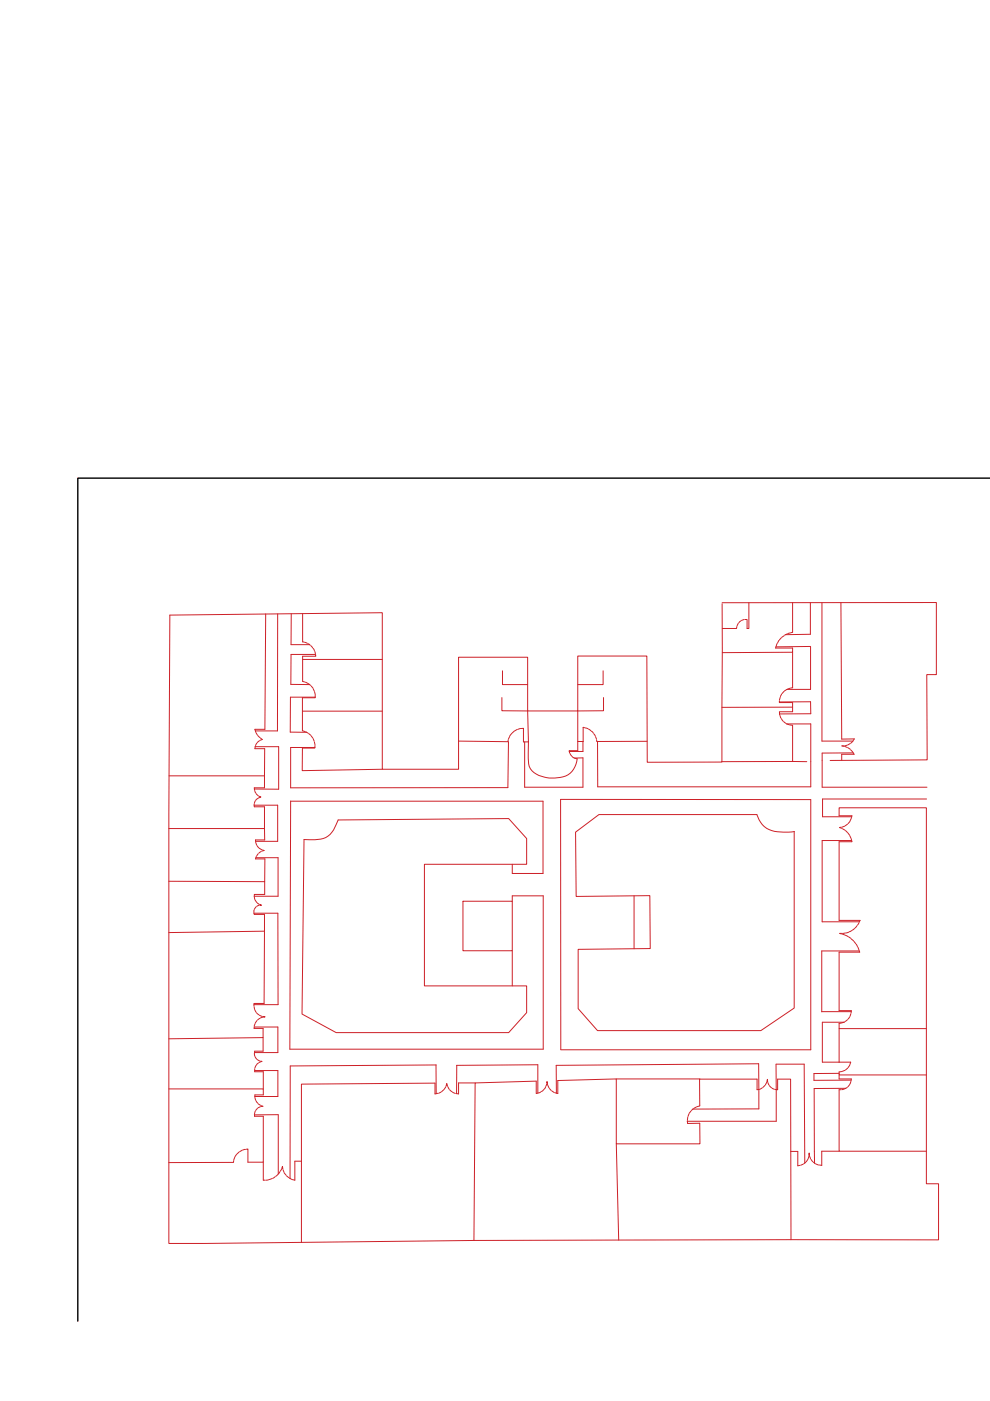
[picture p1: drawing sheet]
<svg xmlns="http://www.w3.org/2000/svg" width="210mm" height="297mm" viewBox="0 0 210 297" stroke-linecap="round" stroke-linejoin="round" font-family="sans-serif">
<!-- layer: 0 -->
<g fill="none" stroke="#cd2027" stroke-width=".21">
<path d="M56.3 130.2l-.1 24.4h-2.2l.2 .6M58.9 130.2l-.1 24.8h-4.7M61.8 130.1l-.1 6.6h3.9M64.2 130.1v6h.3M64.2 139.8h16.9M64.6 136.2l.5 .2M65.3 136.5l.5 .3M65.9 136.9l.4 .4M66.4 137.4l.3 .6M66.7 138.1l.2 .6M66.9 138.8l.1 .3h-2.8v5.4l.4 .1M66.9 138.8h-5.2v6.3h3.9"/>
<path d="M153.1 128v33.6h-15.9l-.1-22.5h-14.6v11.6h-10.6v-11.4h-14.7v23.8h-16.1v-33.2l-45.1 .5-.2 42.3v90.9l64.7-.6 98.5-.1v-11.9h-2.6v-79.7h-18.5v1.7h2.7l-.1 .3M153.1 127.8l45.4-.1v15.3h-2l.1 18.1-20.6 .1M156.2 132.8v.5h-3.1M156.5 132.2l-.2 .5M157.1 131.6l-.4 .4M157.8 131.3l-.6 .3M158.8 127.8v5.5h-.4v-2h-.5M164.5 137.1v.3h3.5v.9l-14.9 .1M164.8 136.4l-.2 .6M165.2 135.8l-.3 .5M165.7 135.2l-.4 .5M166.3 134.8l-.5 .3"/>
<path d="M166.9 134.4l-.5 .2M167.6 134.2l-.6 .2M168 127.7v6.4h-.2M168 138.3v7.5l-.3 .1M171.8 127.8v6.7l-5.2 .1M171.9 137.1v9.1h-5M171.9 137.1h-7.4M174.3 127.8v29.3h6.5l-.4 .5M178.3 127.7l.2 29h2.6l-.2 .3M54.1 158.3h5v9h-5.2M54.1 158.2l-.1 .5h2.1v5.8h-20.3M54.3 155.3l.3 .5"/>
<path d="M54.5 157.6l-.3 .5M54.6 155.9l.5 .5M55 157l-.4 .4M55.2 156.4l.4 .4-.5 .2M64.1 150.8h17M64.8 144.6l.5 .3M64.8 155.1l.5 .3M65.4 144.9l.5 .4M65.4 155.5l.5 .4M66 156l.3 .5M66 145.4l.4 .5M66.4 156.6l.2 .6"/>
<path d="M66.4 146l.3 .6M66.7 157.3l.1 .6M66.7 146.7l.1 .6M66.8 158.1l-.1 .5h-2.6v4.8l17-.3M66.8 147.4v.5h-2.7v7l.5 .2M66.9 147.8h-5.3l-.1 7.4 3.5 .1M106.4 147.9v2.8h5.5l.1 6.6h-1v-2.9l-.5 .1M106.5 142.2v2.9h5.4M107.8 156.8l-.1 .5-10.5-.2M107.8 157.3l-.1 9.7h-46.1v-8.5h5.2M108.1 156.2l-.3 .5M108.5 155.5l-.4 .5"/>
<path d="M109 155l-.4 .4M109.7 154.7l-.6 .3M110.4 154.5l-.6 .1M111.2 157.3v9.6h12.4v-6.2h-1.8l-.5-.4M112 157.3v3.5a3.6 3.6 0 0 0 3.3 3.9 6.8 6.8 0 0 0 5.6-.8l.7-.8 .5-1.1 .3-1.1-.5-.1M120.8 159.8l.4 .5M123.6 157.2v2.1h-2.9M123.9 154.3l-.3-.1v3h-1.1M124.1 154.3l.6 .2M124.8 154.6l.5 .3M125.4 155l.4 .4M125.9 155.6l.3 .5"/>
<path d="M126.3 156.2l.2 .5M126.5 156.9l.1 .3h10.6M127.9 142.2v2.9h-5.4M128 147.9v2.8h-5.5v8.5h-1.8l.1 .4M165.2 148.8h6.7v2.5l-6.6 .1M165.3 148.6v.4h2.7v1.9h-2.7v.7M165.4 151.7l.2 .6M165.4 147.9l-.1 .5M165.7 152.4l.3 .5M165.7 147.2l-.2 .5M166.1 153l.5 .4M166.2 146.6l-.4 .5"/>
<path d="M166.7 153.4l.6 .3M166.8 153.5h5.1v13.3h-45.2v-9.6M166.8 146.2l-.5 .3M167.4 153.7l.6 .1v7.6l-14.9 .1M167.5 145.9l-.6 .2M168 149.9l-14.9 .1M178.9 158.1h-.4l.4 .1M179.1 158.2l.5 .3M179.6 158l-.5 .1M179.8 158.5l.5 .4M180.3 157.6l-.5 .3M180.4 159l.4 .4"/>
<path d="M180.8 159.5l.3 .4h-2.6v1.3M180.9 159.6l-6.6 .1v7.2h22.2M53.9 170.5v.6h2.2v4.6h-20.3M53.9 170.7h5v7.7h-4.7M54 167.6l.3 .6M54.1 169.8l-.2 .5M54.2 178.6l.2 .6M54.3 168.3l.5 .4M54.5 179.3l.4 .5M54.7 169.3l-.5 .4M54.9 168.8l.4 .2-.5 .2M55 179.9l.5 .3"/>
<path d="M56.1 164.5v2.5h-2.2l.1 .5M56.1 175.7v2.4h-1.9v.4M61.6 169.9h53.5v15.3h-6.5v-2M61.6 169.8l-.1 52.6h53.7v-32.5h-6.6v1.2M64.5 178a10.7 10.7 0 0 0 4.6-.4 6.1 6.1 0 0 0 2.6-3.8l36.2-.2 3.8 4.2v5.4h-21.7v25.8h21.7v5.7l-3.8 4.2h-36.6l-7.3-3.9zM168 161.4l3.1 .1M168.4 176.3v37.4l-7.1 4.8h-34.6l-4.1-4.6v-12.6l15.3-.2-.1-11.2-15.6 .2-.2-13.7 5-3.7h33.5a4.7 4.7 0 0 0 4.3 3.6l2.4 .1 1.2-.1M178.4 175.4l-.4 .1 .5 .1M178.6 175.7l.5 .3M179.1 175.2l-.6 .2M179.3 176.1l.4 .4M179.7 174.7l-.5 .4"/>
<path d="M179.8 176.6l.4 .5M180.2 174.1l-.4 .5M180.2 177.2l.3 .6M180.5 173.5l-.3 .5M180.5 177.9l.1 .6h-2.7v16.6h4.5l-.3 .4M180.6 178.2h-6.3v17.2h7.9M196.5 169.4h-22.1v3.8h6.2M53.8 193.6l.1 .3h2.2v3.5l-20.3 .3M53.8 193.6h5.1l.1 19.4h-5.2M53.9 190.1l.1 .6M53.9 192.9l-.1 .5M54.1 190.8l.3 .5"/>
<path d="M54.3 181.8h4.7v8.2h-5.1M54.3 192.3l-.3 .4M54.3 181.6l-.1 .5h2l-.1 4.8-20.3-.1M54.6 191.4l.4 .4M54.8 181l-.4 .5M55 191.9l-.6 .3M55.2 191.8l.2 .1h-.3M55.4 180.5l-.5 .4M55.7 180.2l.3 .1-.5 .2M56.1 197.4l-.1 15.4h-2.1l-.1 .5M56.1 186.9v2.7h-2.2v.4M98.2 191.1v10.5h10.4v-10.5h-10.4"/>
<path d="M134.4 189.9v11.3M178.5 197.9h-.5l.4 .1M178.5 198l.6 .2M179.2 197.8l-.6 .1M179.2 198.3l.6 .3M179.9 198.6l.5 .4M179.9 197.6l-.5 .2M180.5 199.1l.5 .4M180.6 197.3l-.5 .3M181 199.6l.4 .5M181.2 196.8l-.5 .4M181.7 196.3l-.4 .5"/>
<path d="M182.1 195.7l-.3 .5M53.9 213.4l.1 .6M53.9 217.7h5v5.5h-4.9M53.9 217.7v.3h1.9v2l-20 .2M54 214.2l.3 .5M54.1 217l-.2 .6M54.4 214.8l.5 .4M54.5 216.4l-.4 .5M55 215.3l.6 .2M55.1 215.9l-.5 .4M55.7 215.5l.5 .1h-.3M55.7 215.7l-.5 .1"/>
<path d="M55.8 220v2.9h-1.8v.3M108.6 201.6v7.4M177.9 218.1v7.1M178.4 216.9l-.5 .1v1.1h18.5M179 216.7h-4.6v8.5h6l-.2 .5M179.1 216.6l-.6 .3M179.7 216.2l-.5 .4M180.2 215.6l-.4 .5M180.4 214.9l-.2 .6M181.5 200.2l.3 .5M181.9 200.8l.2 .6M182.1 201.5l.2 .4h-4.4v12.4h2.6v.4"/>
<path d="M182.2 201.6h-8v12.9h6.3M35.8 230.9h20v1.2h-1.8v.5M53.9 236.4h5.1v12.5M54 236.3v.4h1.8v9.7h-3.2v-2.8l-.4 .1M54 223.3v.6M54 226.6v.6h1.8v3.7M54 227h4.9v5.5h-4.9M54 232.7l.2 .6M54.1 224.1l.3 .5M54.1 235.6l-.1 .6M54.3 225.9l-.3 .5M54.3 233.4l.3 .5"/>
<path d="M54.6 224.6l.5 .3M54.6 235l-.4 .4M54.7 234l.5 .3M54.8 225.4l-.4 .4M55.2 225h.3l-.6 .3M55.2 234.6l-.5 .3M55.4 234.4l.3 .2h-.3M92.4 225.8l.1 6.1M92.5 225.8l-31 .2v23.9M92.8 231.8l-.6 .1v-2.3l-28.3 .3v33.5M93.5 231.5l-.5 .3M94.1 231l-.5 .5"/>
<path d="M94.5 230.4l-.3 .6M94.6 230.3l.1-.6 .2 .6M95 230.4l.3 .6M95.4 231.1l.4 .4M96 231.5l.5 .3M96.8 225.9l17.2-.2v6.1M96.8 225.9v6M100.7 229.6h-3.5v2.3l-.6-.1M113.7 231.8v-2.6l-13 .4-.2 33.4M114 231.8h-.3M114.7 231.5l-.6 .2M115.3 231l-.5 .4"/>
<path d="M115.7 230.4l-.4 .6M115.9 229.8l-.2 .5M115.9 229.6l.1-.3 .1 .7M116.1 230.1l.3 .6M116.5 230.8l.4 .4M117 231.3l.5 .3M117.6 231.7l.7 .1v-2.7l12.4-.3v13.7h17.7v-4.3h-2.6l-.1-.6M118 231.8l-.1-5.9 43-.4v9.6h-14M118.9 222.5v-53h53v53.1h-53M130.7 228.8h17.7M145.8 236.9l-.1 .6M146.1 236.2l-.2 .5"/>
<path d="M146.5 235.6l-.4 .4M147 235.1l-.4 .3M147.7 234.7l-.6 .3M161 231h-.5v-2.2h-12.2l.1 5.7-.6 .1M161.7 230.6l-.6 .3M162.2 230.1l-.4 .4M162.5 229.5l-.2 .5M162.6 229.3l.1-.5 .1 .6M162.8 229.5l.3 .6M163.1 230.2l.5 .4M163.7 230.7l.5 .3M164.4 231h.5v-2.2h2.7l.1 34"/>
<path d="M164.5 225.6l.1 12.1h-18.9M164.6 225.6h5.9l.1 21M177.9 227.9v.9h2.6v.3M177.9 227.6h-5.3v1.5l7.9-.1M178.3 231h-.4v13.1h18.5M178.5 227.2l-.6 .1v.6h18.5M179 230.9l-.5 .1M179.1 226.9l-.5 .2M179.3 230.7l-6.7 .1 .1 15.8M179.6 230.5l-.5 .3M179.7 226.5l-.4 .4M180.2 229.9l-.4 .5"/>
<path d="M180.2 225.8l-.4 .5M180.4 229.3l-.2 .5M49.6 246.1l-.1 .4h-13.7M49.8 245.4l-.2 .6M50.2 244.8l-.4 .5M50.7 244.2l-.5 .5M51.3 243.9l-.5 .3M52.1 243.7l-.6 .1M55.8 246.4v3.8h.4M57 250.1l-.6 .1M57.7 249.9l-.6 .2M58.3 249.5l-.5 .3"/>
<path d="M58.9 249l-.5 .4M59.3 248.4l-.3 .5M59.7 247.8l-.3 .5M59.8 247.7l.1-.4 .1 .5M60 248l.2 .6M60.3 248.7l.3 .5M60.7 249.3l.5 .4M61.3 249.8l.5 .2M63.9 246.2h-1.4v4l-.5-.1M130.7 242.5l.5 20.4M167.6 244.1h1.5v3.1l.5-.1M170.3 246.8l-.6 .2"/>
<path d="M170.9 246.4l-.5 .3M171.3 245.8l-.3 .5M171.5 245.1l-.1 .5M171.5 244.9l.1-.4v.5M171.6 245.1l.3 .5M171.9 245.8l.4 .5M172.4 246.4l.5 .3M173 246.8l.6 .2M177.9 244.1h-3.7v3l-.5-.1"/>
</g>
<path d="M210 101.4h-193.5v178.7" fill="none" stroke="#000" stroke-width=".3"/>
</svg>
